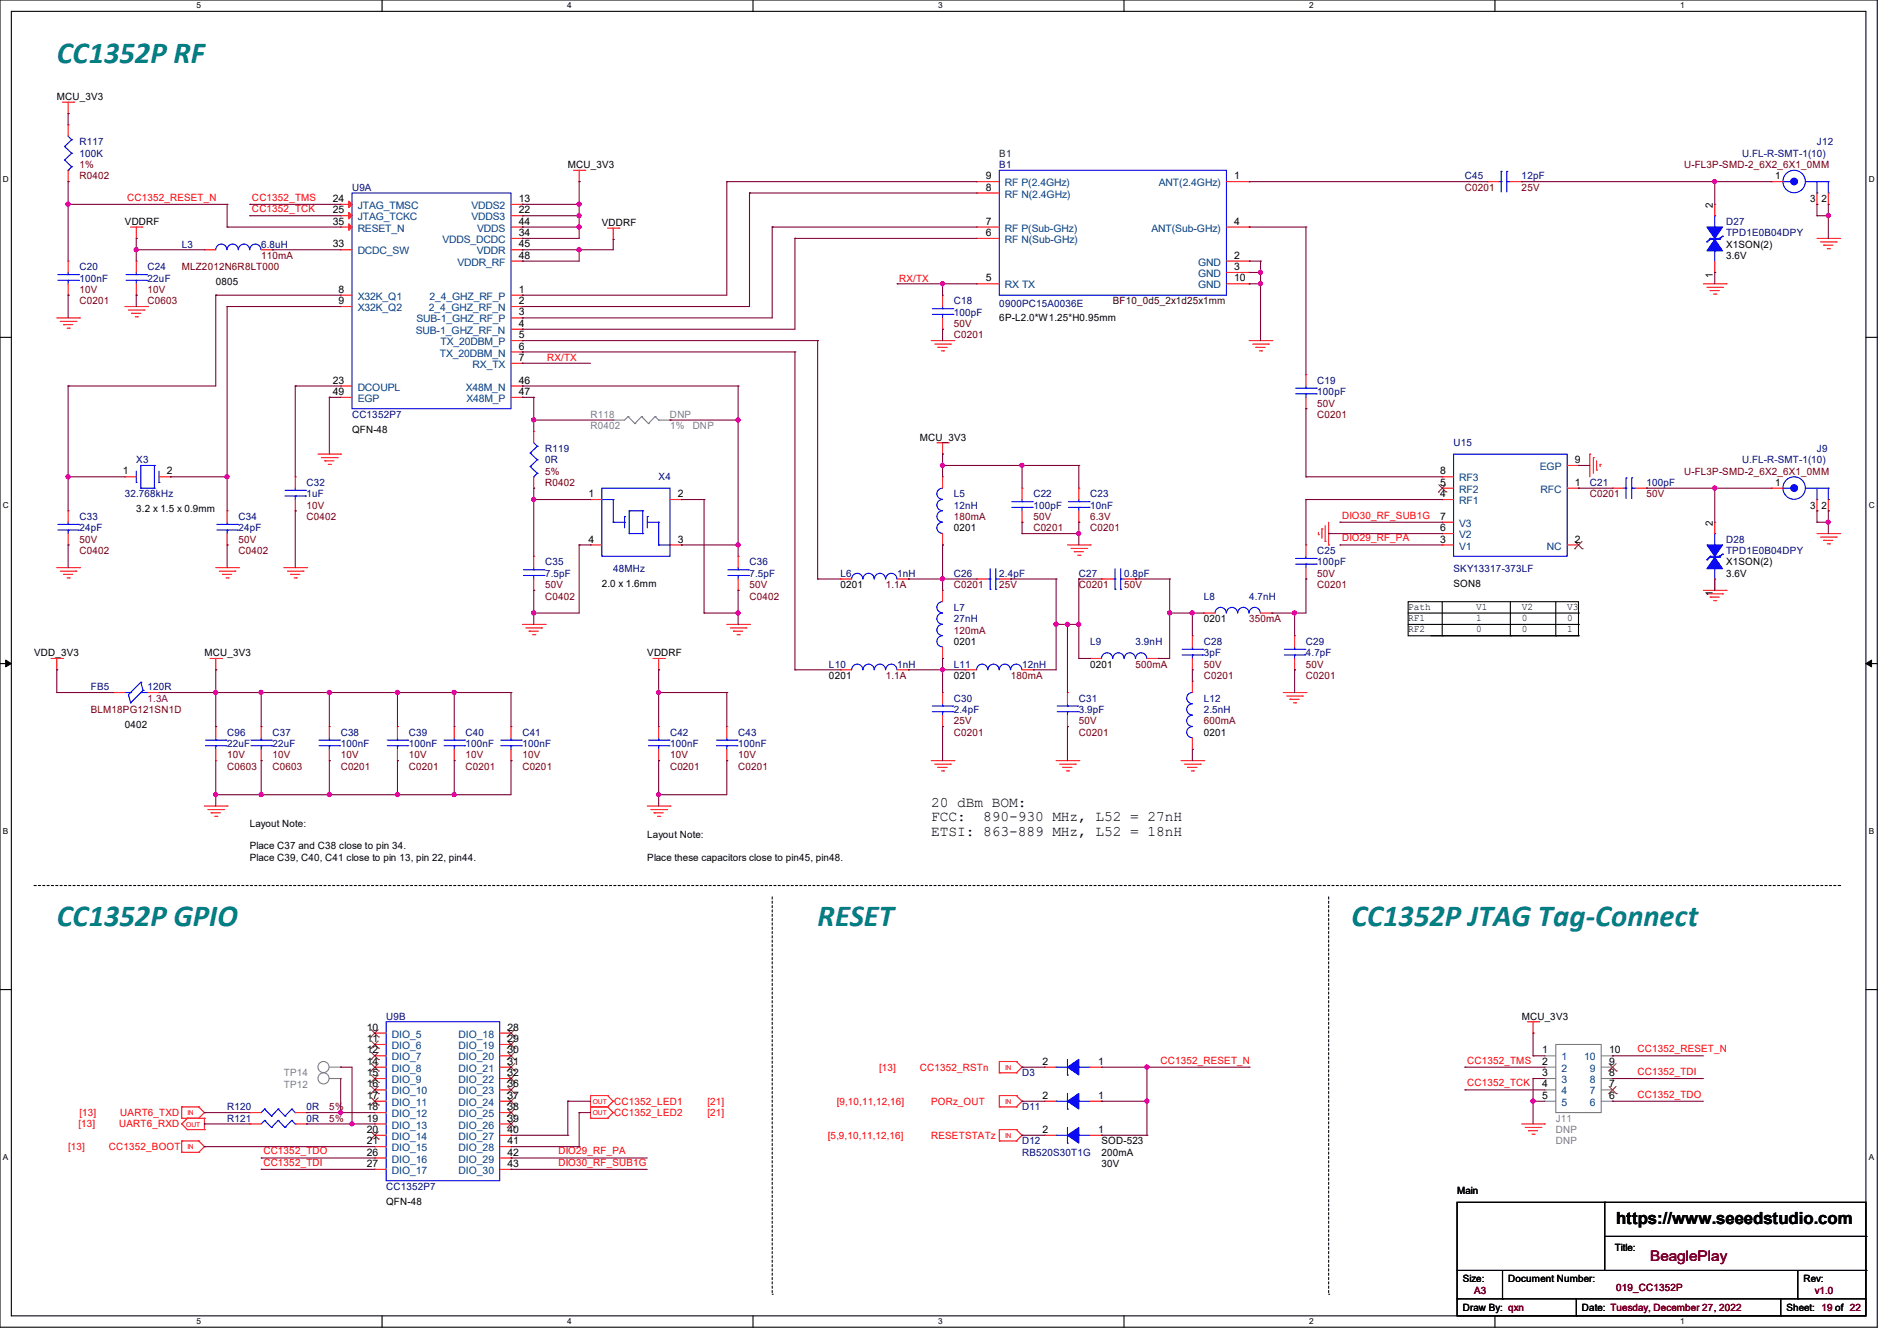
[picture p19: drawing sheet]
<svg xmlns="http://www.w3.org/2000/svg" width="297mm" height="210mm" viewBox="0 0 297 210" stroke-linecap="round" stroke-linejoin="round" font-family="sans-serif">
<defs><g id="words">
<g font-size="4.8" fill="#008080">
<text x="8.9" y="9.9">CC1352P RF</text>
<text x="8.9" y="145">CC1352P GPIO</text>
<text x="128" y="145">RESET</text>
<text x="211.6" y="145">CC1352P JTAG Tag-Connect</text>
</g>
<text font-size="2.6" x="253" y="191.8">https://www.seeedstudio.com</text>
<g font-size="2.3">
<text x="145.8" y="126.3">20 dBm BOM:</text>
<text x="145.8" y="128.6">FCC:</text>
<text x="145.8" y="130.9">ETSI: 863-889 MHz, L52 = 18nH</text>
<text x="153.9" y="128.6">890-930 MHz, L52 = 27nH</text>
</g>
<text font-size="2.3" fill="#800000" x="258.4" y="197.5">BeaglePlay</text>
<g font-size="1.6">
<text x="8.9" y="15.7">MCU_3V3</text>
<text x="88.9" y="26.3">MCU_3V3</text>
<text x="154.3" y="29.8">8</text>
<text x="154.3" y="28.1">9</text>
<text x="193.2" y="28.1">1</text>
<text x="277.9" y="28.1">1</text>
<text x="19.6" y="35.2">VDDRF</text>
<text x="52.1" y="31.6">24</text>
<text x="52.1" y="33.4">25</text>
<text x="52.1" y="35.2">35</text>
<text x="81.2" y="31.6">13</text>
<text x="81.2" y="33.4">22</text>
<text x="81.2" y="35.2">44</text>
<text x="94.2" y="35.4">VDDRF</text>
<text x="154.3" y="35.2">7</text>
<text x="193.2" y="35.2">4</text>
<text x="268.2" y="32.6" transform="rotate(-90 268.2 32.6)">2</text>
<text x="283.4" y="31.7">3</text>
<text x="285.2" y="31.7">2</text>
<text x="52.1" y="38.7">33</text>
<text x="81.2" y="37">34</text>
<text x="81.2" y="38.7">45</text>
<text x="81.2" y="40.5">48</text>
<text x="154.3" y="37">6</text>
<text x="193.2" y="40.5">2</text>
<text x="270.3" y="38.8">X1SON(2)</text>
<text x="270.3" y="40.6">3.6V</text>
<text x="33.8" y="44.7">0805</text>
<text x="53" y="45.8">8</text>
<text x="53" y="47.6">9</text>
<text x="81.2" y="45.8">1</text>
<text x="81.2" y="47.6">2</text>
<text x="154.3" y="44.1">5</text>
<text x="193.2" y="42.3">3</text>
<text x="193.2" y="44.1">10</text>
<text x="268.2" y="43.6" transform="rotate(-90 268.2 43.6)">1</text>
<text x="81.2" y="53">5</text>
<text x="81.2" y="49.4">3</text>
<text x="81.2" y="51.2">4</text>
<text x="156.5" y="50.3">6P-L2.0*W1.25*H0.95mm</text>
<text x="81.2" y="56.5">7</text>
<text x="81.2" y="54.7">6</text>
<text x="52.1" y="60.1">23</text>
<text x="52.1" y="61.8">49</text>
<text x="81.2" y="60.1">46</text>
<text x="81.2" y="61.8">47</text>
<text x="55.1" y="67.8">QFN-48</text>
<text x="144" y="69">MCU_3V3</text>
<text x="19.2" y="74.3">1</text>
<text x="26.1" y="74.3">2</text>
<text x="92.1" y="77.9">1</text>
<text x="106.1" y="77.9">2</text>
<text x="225.5" y="77.9">4</text>
<text x="225.5" y="76.1">5</text>
<text x="225.5" y="74.3">8</text>
<text x="246.6" y="76.1">1</text>
<text x="246.6" y="72.5">9</text>
<text x="277.9" y="76.1">1</text>
<text x="21.3" y="80.2">3.2 x 1.5 x 0.9mm</text>
<text x="149.4" y="83.2">0201</text>
<text x="225.5" y="83.2">6</text>
<text x="225.5" y="81.4">7</text>
<text x="268.2" y="82.3" transform="rotate(-90 268.2 82.3)">2</text>
<text x="283.4" y="79.7">3</text>
<text x="285.2" y="79.7">2</text>
<text x="92.1" y="85">4</text>
<text x="106.1" y="85">3</text>
<text x="225.5" y="85">3</text>
<text x="246.6" y="85">2</text>
<text x="270.3" y="88.6">X1SON(2)</text>
<text x="94.2" y="91.9">2.0 x 1.6mm</text>
<text x="131.6" y="92.1">0201</text>
<text x="220.5" y="95.5">Path</text>
<text x="227.6" y="91.9">SON8</text>
<text x="231.1" y="95.5">V1</text>
<text x="238.3" y="95.5">V2</text>
<text x="245.4" y="95.5">V3</text>
<text x="268.2" y="93.3" transform="rotate(-90 268.2 93.3)">1</text>
<text x="270.3" y="90.3">3.6V</text>
<text x="149.4" y="101">0201</text>
<text x="188.5" y="97.4">0201</text>
<text x="220.5" y="97.2">RF1</text>
<text x="220.5" y="99">RF2</text>
<text x="231.1" y="99">0</text>
<text x="231.1" y="97.2">1</text>
<text x="238.3" y="97.2">0</text>
<text x="238.3" y="99">0</text>
<text x="245.4" y="97.2">0</text>
<text x="245.4" y="99">1</text>
<text x="5.3" y="102.8">VDD_3V3</text>
<text x="32" y="102.8">MCU_3V3</text>
<text x="101.3" y="102.8">VDDRF</text>
<text x="129.8" y="106.3">0201</text>
<text x="149.4" y="106.3">0201</text>
<text x="170.7" y="104.6">0201</text>
<text x="19.6" y="114">0402</text>
<text x="188.5" y="115.2">0201</text>
<text x="39.1" y="129.5">Layout Note:</text>
<text x="101.3" y="131.2">Layout Note:</text>
<text x="39.1" y="134.8">Place C39, C40, C41 close to pin 13, pin 22, pin44.</text>
<text x="39.1" y="133">Place C37 and C38 close to pin 34.</text>
<text x="101.3" y="134.8">Place these capacitors close to pin45, pin48.</text>
<text x="57.4" y="161.4">10</text>
<text x="79.5" y="161.4">28</text>
<text x="238.3" y="159.7">MCU_3V3</text>
<text x="57.4" y="163.2">11</text>
<text x="57.4" y="165">12</text>
<text x="57.4" y="166.8">14</text>
<text x="79.5" y="163.2">29</text>
<text x="79.5" y="165">30</text>
<text x="79.5" y="166.8">31</text>
<text x="163.2" y="166.8">2</text>
<text x="171.9" y="166.8">1</text>
<text x="241.5" y="165">1</text>
<text x="241.5" y="166.8">2</text>
<text x="251.9" y="166.8">9</text>
<text x="251.9" y="165">10</text>
<text x="57.4" y="168.5">15</text>
<text x="57.4" y="170.3">16</text>
<text x="57.4" y="172.1">17</text>
<text x="57.4" y="173.9">18</text>
<text x="79.5" y="168.5">32</text>
<text x="79.5" y="170.3">36</text>
<text x="79.5" y="172.1">37</text>
<text x="79.5" y="173.9">38</text>
<text x="163.2" y="172.1">2</text>
<text x="171.9" y="172.1">1</text>
<text x="241.5" y="168.5">3</text>
<text x="241.5" y="170.3">4</text>
<text x="241.5" y="172.1">5</text>
<text x="251.9" y="172.1">6</text>
<text x="251.9" y="170.3">7</text>
<text x="251.9" y="168.5">8</text>
<text x="57.4" y="175.6">19</text>
<text x="57.4" y="177.4">20</text>
<text x="57.4" y="179.2">21</text>
<text x="79.5" y="175.6">39</text>
<text x="79.5" y="177.4">40</text>
<text x="79.5" y="179.2">41</text>
<text x="163.2" y="177.4">2</text>
<text x="171.9" y="177.4">1</text>
<text x="172.5" y="179.2">SOD-523</text>
<text x="57.4" y="181">26</text>
<text x="57.4" y="182.8">27</text>
<text x="79.5" y="181">42</text>
<text x="79.5" y="182.8">43</text>
<text x="172.5" y="181">200mA</text>
<text x="172.5" y="182.8">30V</text>
<text x="60.5" y="188.7">QFN-48</text>
<text x="228.1" y="187.1">Main</text>
<text x="252.8" y="196">Title:</text>
<text x="229" y="200.7">Size:</text>
<text x="236.1" y="200.7">Document Number:</text>
<text x="282.4" y="200.7">Rev:</text>
<text x="229" y="205.4">Draw By: qxn</text>
<text x="247.7" y="205.4">Date: Tuesday, December 27, 2022</text>
<text x="279.7" y="205.4">Sheet: 19 of 22</text>
</g>
<g font-size="1.6" fill="#000080">
<text x="12.4" y="22.8">R117</text>
<text x="284.5" y="22.8">J12</text>
<text x="12.4" y="24.6">100K</text>
<text x="55.1" y="29.9">U9A</text>
<text x="156.5" y="26.3">B1</text>
<text x="229.4" y="28.1">C45</text>
<text x="238.2" y="28.1">12pF</text>
<text x="272.8" y="24.6">U.FL-R-SMT-1(10)</text>
<text x="270.3" y="35.2">D27</text>
<text x="28.4" y="38.8">L3</text>
<text x="40.9" y="38.8">6.8uH</text>
<text x="270.3" y="37">TPD1E0B04DPY</text>
<text x="12.4" y="42.3">C20</text>
<text x="12.4" y="44.1">100nF</text>
<text x="23.1" y="42.3">C24</text>
<text x="23.1" y="44.1">22uF</text>
<text x="149.4" y="47.7">C18</text>
<text x="149.4" y="49.4">100pF</text>
<text x="156.5" y="48">0900PC15A0036E</text>
<text x="55.1" y="65.4">CC1352P7</text>
<text x="206.2" y="60.1">C19</text>
<text x="206.2" y="61.9">100pF</text>
<text x="85.3" y="70.8">R119</text>
<text x="227.6" y="69.9">U15</text>
<text x="284.5" y="70.8">J9</text>
<text x="19.6" y="77.9">32.768kHz</text>
<text x="21.3" y="72.6">X3</text>
<text x="48" y="76.1">C32</text>
<text x="48" y="77.9">1uF</text>
<text x="85.3" y="72.6">0R</text>
<text x="103.1" y="75.2">X4</text>
<text x="149.4" y="77.9">L5</text>
<text x="161.8" y="77.9">C22</text>
<text x="170.7" y="77.9">C23</text>
<text x="248.9" y="76.1">C21</text>
<text x="257.8" y="76.1">100pF</text>
<text x="272.8" y="72.6">U.FL-R-SMT-1(10)</text>
<text x="12.4" y="81.4">C33</text>
<text x="12.4" y="83.2">24pF</text>
<text x="37.3" y="81.4">C34</text>
<text x="37.3" y="83.2">24pF</text>
<text x="149.4" y="79.7">12nH</text>
<text x="161.8" y="79.7">100pF</text>
<text x="170.7" y="79.7">10nF</text>
<text x="85.3" y="88.6">C35</text>
<text x="96" y="89.6">48MHz</text>
<text x="117.3" y="88.6">C36</text>
<text x="206.2" y="86.8">C25</text>
<text x="206.2" y="88.6">100pF</text>
<text x="227.6" y="89.6">SKY13317-373LF</text>
<text x="270.3" y="85">D28</text>
<text x="270.3" y="86.8">TPD1E0B04DPY</text>
<text x="85.3" y="90.3">7.5pF</text>
<text x="117.3" y="90.3">7.5pF</text>
<text x="131.6" y="90.3">L6</text>
<text x="140.5" y="90.3">1nH</text>
<text x="149.4" y="95.7">L7</text>
<text x="149.4" y="90.3">C26</text>
<text x="156.5" y="90.3">2.4pF</text>
<text x="168.9" y="90.3">C27</text>
<text x="176" y="90.3">0.8pF</text>
<text x="188.5" y="93.9">L8</text>
<text x="195.6" y="93.9">4.7nH</text>
<text x="149.4" y="97.4">27nH</text>
<text x="170.7" y="101">L9</text>
<text x="177.8" y="101">3.9nH</text>
<text x="188.5" y="101">C28</text>
<text x="204.5" y="101">C29</text>
<text x="129.8" y="104.6">L10</text>
<text x="140.5" y="104.6">1nH</text>
<text x="149.4" y="104.6">L11</text>
<text x="160" y="104.6">12nH</text>
<text x="188.5" y="102.8">3pF</text>
<text x="204.5" y="102.8">4.7pF</text>
<text x="14.2" y="108.1">FB5</text>
<text x="23.1" y="108.1">120R</text>
<text x="149.4" y="109.9">C30</text>
<text x="149.4" y="111.7">2.4pF</text>
<text x="168.9" y="109.9">C31</text>
<text x="168.9" y="111.7">3.9pF</text>
<text x="188.5" y="109.9">L12</text>
<text x="188.5" y="111.7">2.5nH</text>
<text x="35.6" y="115.2">C96</text>
<text x="35.6" y="117">22uF</text>
<text x="42.7" y="115.2">C37</text>
<text x="42.7" y="117">22uF</text>
<text x="53.3" y="115.2">C38</text>
<text x="53.3" y="117">100nF</text>
<text x="64" y="115.2">C39</text>
<text x="64" y="117">100nF</text>
<text x="72.9" y="115.2">C40</text>
<text x="72.9" y="117">100nF</text>
<text x="81.8" y="115.2">C41</text>
<text x="81.8" y="117">100nF</text>
<text x="104.9" y="115.2">C42</text>
<text x="104.9" y="117">100nF</text>
<text x="115.6" y="115.2">C43</text>
<text x="115.6" y="117">100nF</text>
<text x="60.5" y="159.7">U9B</text>
<text x="35.6" y="173.9">R120</text>
<text x="48" y="173.9">0R</text>
<text x="160" y="168.6">D3</text>
<text x="160" y="173.9">D11</text>
<text x="35.6" y="175.7">R121</text>
<text x="48" y="175.7">0R</text>
<text x="160" y="179.2">D12</text>
<text x="160" y="181">RB520S30T1G</text>
<text x="60.5" y="186.3">CC1352P7</text>
</g>
<g font-size="1.6" fill="#800000">
<text x="12.4" y="26.3">1%</text>
<text x="12.4" y="28.1">R0402</text>
<text x="229.4" y="29.9">C0201</text>
<text x="238.2" y="29.9">25V</text>
<text x="263.7" y="26.3">U-FL3P-SMD-2_6X2_6X1_0MM</text>
<text x="40.9" y="40.6">110mA</text>
<text x="12.4" y="47.7">C0201</text>
<text x="12.4" y="45.9">10V</text>
<text x="23.1" y="47.7">C0603</text>
<text x="23.1" y="45.9">10V</text>
<text x="28.4" y="42.3">MLZ2012N6R8LT000</text>
<text x="149.4" y="53">C0201</text>
<text x="149.4" y="51.2">50V</text>
<text x="206.2" y="65.4">C0201</text>
<text x="206.2" y="63.7">50V</text>
<text x="85.3" y="74.3">5%</text>
<text x="85.3" y="76.1">R0402</text>
<text x="248.9" y="77.9">C0201</text>
<text x="257.8" y="77.9">50V</text>
<text x="263.7" y="74.3">U-FL3P-SMD-2_6X2_6X1_0MM</text>
<text x="48" y="81.4">C0402</text>
<text x="48" y="79.7">10V</text>
<text x="149.4" y="81.4">180mA</text>
<text x="161.8" y="83.2">C0201</text>
<text x="161.8" y="81.4">50V</text>
<text x="170.7" y="83.2">C0201</text>
<text x="170.7" y="81.4">6.3V</text>
<text x="12.4" y="86.8">C0402</text>
<text x="12.4" y="85">50V</text>
<text x="37.3" y="86.8">C0402</text>
<text x="37.3" y="85">50V</text>
<text x="85.3" y="93.9">C0402</text>
<text x="85.3" y="92.1">50V</text>
<text x="117.3" y="93.9">C0402</text>
<text x="117.3" y="92.1">50V</text>
<text x="138.7" y="92.1">1.1A</text>
<text x="149.4" y="92.1">C0201</text>
<text x="156.5" y="92.1">25V</text>
<text x="168.9" y="92.1">C0201</text>
<text x="176" y="92.1">50V</text>
<text x="206.2" y="92.1">C0201</text>
<text x="206.2" y="90.3">50V</text>
<text x="149.4" y="99.2">120mA</text>
<text x="195.6" y="97.4">350mA</text>
<text x="138.7" y="106.3">1.1A</text>
<text x="158.2" y="106.3">180mA</text>
<text x="177.8" y="104.6">500mA</text>
<text x="188.5" y="106.3">C0201</text>
<text x="188.5" y="104.6">50V</text>
<text x="204.5" y="106.3">C0201</text>
<text x="204.5" y="104.6">50V</text>
<text x="14.2" y="111.7">BLM18PG121SN1D</text>
<text x="149.4" y="113.5">25V</text>
<text x="168.9" y="113.5">50V</text>
<text x="188.5" y="113.5">600mA</text>
<text x="35.6" y="118.8">10V</text>
<text x="42.7" y="118.8">10V</text>
<text x="53.3" y="118.8">10V</text>
<text x="64" y="118.8">10V</text>
<text x="72.9" y="118.8">10V</text>
<text x="81.8" y="118.8">10V</text>
<text x="104.9" y="118.8">10V</text>
<text x="115.6" y="118.8">10V</text>
<text x="149.4" y="115.2">C0201</text>
<text x="168.9" y="115.2">C0201</text>
<text x="35.6" y="120.6">C0603</text>
<text x="42.7" y="120.6">C0603</text>
<text x="53.3" y="120.6">C0201</text>
<text x="64" y="120.6">C0201</text>
<text x="72.9" y="120.6">C0201</text>
<text x="81.8" y="120.6">C0201</text>
<text x="104.9" y="120.6">C0201</text>
<text x="115.6" y="120.6">C0201</text>
<text x="51.6" y="173.9">5%</text>
<text x="51.6" y="175.7">5%</text>
<text x="230.8" y="202.7">A3</text>
<text x="253" y="202.2">019_CC1352P</text>
<text x="284.1" y="202.7">v1.0</text>
</g>
<text font-size="1.6" fill="#004040" x="156.5" y="24.6">B1</text>
<g font-size="1.6" fill="#004080">
<text x="157.4" y="29.2">RF P(2.4GHz)</text>
<text x="181.4" y="29.2">ANT(2.4GHz)</text>
<text x="56" y="32.7">JTAG_TMSC</text>
<text x="56" y="34.5">JTAG_TCKC</text>
<text x="73.8" y="32.7">VDDS2</text>
<text x="73.8" y="34.5">VDDS3</text>
<text x="157.4" y="30.9">RF N(2.4GHz)</text>
<text x="56" y="36.3">RESET_N</text>
<text x="56" y="39.8">DCDC_SW</text>
<text x="69.3" y="38.1">VDDS_DCDC</text>
<text x="71.6" y="41.6">VDDR_RF</text>
<text x="74.6" y="39.8">VDDR</text>
<text x="74.7" y="36.3">VDDS</text>
<text x="157.4" y="36.3">RF P(Sub-GHz)</text>
<text x="157.4" y="38.1">RF N(Sub-GHz)</text>
<text x="180.3" y="36.3">ANT(Sub-GHz)</text>
<text x="187.6" y="41.6">GND</text>
<text x="56" y="46.9">X32K_Q1</text>
<text x="67.2" y="46.9">2_4_GHZ_RF_P</text>
<text x="157.4" y="45.2">RX TX</text>
<text x="187.6" y="43.4">GND</text>
<text x="187.6" y="45.2">GND</text>
<text x="56" y="48.7">X32K_Q2</text>
<text x="65.1" y="52.3">SUB-1_GHZ_RF_N</text>
<text x="65.2" y="50.5">SUB-1_GHZ_RF_P</text>
<text x="67.1" y="48.7">2_4_GHZ_RF_N</text>
<text x="68.9" y="55.8">TX_20DBM_N</text>
<text x="69" y="54.1">TX_20DBM_P</text>
<text x="74" y="57.6">RX_TX</text>
<text x="56" y="61.2">DCOUPL</text>
<text x="56" y="63">EGP</text>
<text x="72.9" y="61.2">X48M_N</text>
<text x="73" y="63">X48M_P</text>
<text x="228.5" y="77.2">RF2</text>
<text x="228.5" y="75.4">RF3</text>
<text x="241.1" y="73.6">EGP</text>
<text x="241.2" y="77.2">RFC</text>
<text x="228.5" y="82.5">V3</text>
<text x="228.5" y="79">RF1</text>
<text x="228.5" y="84.3">V2</text>
<text x="228.5" y="86.1">V1</text>
<text x="242.2" y="86.1">NC</text>
<text x="61.3" y="162.5">DIO_5</text>
<text x="61.3" y="164.3">DIO_6</text>
<text x="61.3" y="166.1">DIO_7</text>
<text x="61.3" y="167.9">DIO_8</text>
<text x="71.8" y="162.5">DIO_18</text>
<text x="71.8" y="164.3">DIO_19</text>
<text x="71.8" y="166.1">DIO_20</text>
<text x="71.8" y="167.9">DIO_21</text>
<text x="244.5" y="166.1">1</text>
<text x="244.5" y="167.9">2</text>
<text x="248" y="166.1">10</text>
<text x="248.9" y="167.9">9</text>
<text x="61.3" y="169.6">DIO_9</text>
<text x="61.3" y="171.4">DIO_10</text>
<text x="61.3" y="173.2">DIO_11</text>
<text x="71.8" y="169.6">DIO_22</text>
<text x="71.8" y="171.4">DIO_23</text>
<text x="71.8" y="173.2">DIO_24</text>
<text x="244.5" y="169.6">3</text>
<text x="244.5" y="171.4">4</text>
<text x="244.5" y="173.2">5</text>
<text x="248.9" y="173.2">6</text>
<text x="248.9" y="171.4">7</text>
<text x="248.9" y="169.6">8</text>
<text x="61.3" y="175">DIO_12</text>
<text x="61.3" y="176.7">DIO_13</text>
<text x="61.3" y="178.5">DIO_14</text>
<text x="71.8" y="175">DIO_25</text>
<text x="71.8" y="176.7">DIO_26</text>
<text x="71.8" y="178.5">DIO_27</text>
<text x="61.3" y="180.3">DIO_15</text>
<text x="61.3" y="182.1">DIO_16</text>
<text x="61.3" y="183.9">DIO_17</text>
<text x="71.8" y="180.3">DIO_28</text>
<text x="71.8" y="182.1">DIO_29</text>
<text x="71.8" y="183.9">DIO_30</text>
</g>
<g font-size="1.6" fill="#f00">
<text x="19.9" y="31.5">CC1352_RESET_N</text>
<text x="39.5" y="31.5">CC1352_TMS</text>
<text x="39.5" y="33.2">CC1352_TCK</text>
<text x="140.8" y="44.1">RX/TX</text>
<text x="85.7" y="56.6">RX/TX</text>
<text x="210.1" y="81.2">DIO30_RF_SUB1G</text>
<text x="210.1" y="84.8">DIO29_RF_PA</text>
<text x="137.6" y="167.7">[13]</text>
<text x="144" y="167.7">CC1352_RSTn</text>
<text x="181.7" y="166.6">CC1352_RESET_N</text>
<text x="229.7" y="166.6">CC1352_TMS</text>
<text x="256.4" y="164.8">CC1352_RESET_N</text>
<text x="96.2" y="173">CC1352_LED1</text>
<text x="110.8" y="173">[21]</text>
<text x="131" y="173">[9,10,11,12,16]</text>
<text x="145.8" y="173">PORz_OUT</text>
<text x="229.7" y="170.1">CC1352_TCK</text>
<text x="256.4" y="168.4">CC1352_TDI</text>
<text x="256.4" y="171.9">CC1352_TDO</text>
<text x="12.3" y="176.6">[13]</text>
<text x="12.4" y="174.8">[13]</text>
<text x="18.7" y="176.6">UART6_RXD</text>
<text x="18.8" y="174.8">UART6_TXD</text>
<text x="96.2" y="174.8">CC1352_LED2</text>
<text x="110.8" y="174.8">[21]</text>
<text x="129.6" y="178.3">[5,9,10,11,12,16]</text>
<text x="145.8" y="178.3">RESETSTATz</text>
<text x="10.7" y="180.1">[13]</text>
<text x="17.1" y="180.1">CC1352_BOOT</text>
<text x="41.2" y="180.8">CC1352_TDO</text>
<text x="41.2" y="182.6">CC1352_TDI</text>
<text x="87.5" y="180.8">DIO29_RF_PA</text>
<text x="87.5" y="182.6">DIO30_RF_SUB1G</text>
</g>
<text font-size="1.6" fill="#400000" x="174.2" y="47.7">BF10_0d5_2x1d25x1mm</text>
<g font-size="1.6" fill="#808080">
<text x="92.5" y="65.4">R118</text>
<text x="104.9" y="65.4">DNP</text>
<text x="92.5" y="67.2">R0402</text>
<text x="104.9" y="67.2">1%</text>
<text x="108.5" y="67.2">DNP</text>
<text x="44.4" y="168.6">TP14</text>
<text x="44.4" y="170.3">TP12</text>
<text x="243.6" y="175.7">J11</text>
<text x="243.6" y="177.5">DNP</text>
<text x="243.6" y="179.2">DNP</text>
</g>
<text font-size="1.6" fill="#800040" x="23.1" y="109.9">1.3A</text>
<g font-size="1.3">
<text x="30.8" y="1.3">5</text>
<text x="88.8" y="1.3">4</text>
<text x="146.9" y="1.3">3</text>
<text x="205" y="1.3">2</text>
<text x="263.1" y="1.3">1</text>
<text x=".5" y="28.4">D</text>
<text x="292.6" y="28.4">D</text>
<text x=".5" y="79.5">C</text>
<text x="292.6" y="79.5">C</text>
<text x=".5" y="130.6">B</text>
<text x="292.6" y="130.6">B</text>
<text x=".5" y="181.7">A</text>
<text x="292.6" y="181.7">A</text>
<text x="30.8" y="207.4">5</text>
<text x="88.8" y="207.4">4</text>
<text x="146.9" y="207.4">3</text>
<text x="205" y="207.4">2</text>
<text x="263.1" y="207.4">1</text>
</g>
<g font-size="1.1" fill="#f00">
<text x="157.4" y="167.6">IN</text>
<text x="92.8" y="172.9">OUT</text>
<text x="157.4" y="172.9">IN</text>
<text x="29.2" y="176.4">OUT</text>
<text x="29.3" y="174.7">IN</text>
<text x="92.8" y="174.7">OUT</text>
<text x="157.4" y="178.2">IN</text>
<text x="29.3" y="180">IN</text>
</g>
</g></defs>
<path d="M0 0h293.9v207.9h-293.9zM1.8 1.8h290.3v204.3h-290.3z" fill="none" stroke="#000" stroke-width=".17"/>
<g fill="#fff">
<path d="M30.8 .2h.7v1.4h-.7z"/>
<path d="M30.8 206.2h.7v1.4h-.7z"/>
</g>
<path d="M59.8 0v1.8M59.8 206.1v1.8" fill="none" stroke="#000" stroke-width=".17"/>
<g fill="#fff">
<path d="M88.8 .2h.7v1.4h-.7z"/>
<path d="M88.8 206.2h.7v1.4h-.7z"/>
</g>
<path d="M117.9 0v1.8M117.9 206.1v1.8" fill="none" stroke="#000" stroke-width=".17"/>
<g fill="#fff">
<path d="M146.9 .2h.7v1.4h-.7z"/>
<path d="M146.9 206.2h.7v1.4h-.7z"/>
</g>
<path d="M176 0v1.8M176 206.1v1.8" fill="none" stroke="#000" stroke-width=".17"/>
<g fill="#fff">
<path d="M205 .2h.7v1.4h-.7z"/>
<path d="M205 206.2h.7v1.4h-.7z"/>
</g>
<path d="M234.1 0v1.8M234.1 206.1v1.8" fill="none" stroke="#000" stroke-width=".17"/>
<g fill="#fff">
<path d="M263.1 .2h.6v1.4h-.6z"/>
<path d="M263.1 206.2h.6v1.4h-.6z"/>
<path d="M.5 27.3h.9v1.4h-.9z"/>
<path d="M292.6 27.3h.9v1.4h-.9z"/>
<path d="M.5 78.4h.9v1.4h-.9z"/>
<path d="M292.6 78.4h.9v1.4h-.9z"/>
</g>
<path d="M0 52.8h1.8M292.1 52.8h1.8" fill="none" stroke="#000" stroke-width=".17"/>
<g fill="#fff">
<path d="M.5 129.5h.8v1.4h-.8z"/>
<path d="M292.6 129.5h.8v1.4h-.8z"/>
</g>
<path d="M0 103.9h1.8M292.1 103.9h1.8" fill="none" stroke="#000" stroke-width=".17"/>
<path d="M.9 103.4l.9 .5-.9 .5zM292.1 103.9l.9-.5v1z" fill="#000" stroke="#000" stroke-width=".16"/>
<g fill="#fff">
<path d="M.5 180.5h.8v1.4h-.8z"/>
<path d="M292.6 180.5h.8v1.4h-.8z"/>
</g>
<g fill="none" stroke="#000" stroke-width=".17">
<path d="M220.5 94.2h26.6v5.4h-26.6zM220.5 96h26.6M220.5 97.8h26.6M224 99.6h23.1M225.8 99.6h.1M225.8 94.2v5.4M236.5 99.6h.1M236.5 94.2v5.4M243.6 99.6h.1M243.6 94.2v5.4M247.1 96h.1M247.1 97.8h.1"/>
<path d="M247.1 99.6h.1M0 155h1.8M292.1 155h1.8M228.1 188.3h64v17.8h-64zM228.1 199h64M235.2 199v4.4M251.2 188.3h.1M251.2 188.3v10.7M251.2 193.6h40.9M281.5 199v4.4M292.1 199h.1M292.1 193.6h.1"/>
<path d="M228.1 203.4h.1M228.1 203.4h64M235.2 203.4h.1M246.8 206.1h.1M246.8 203.4v2.7M278.8 206.1h.1M278.8 203.4v2.7M281.5 203.4h.1"/>
</g>
<path d="M5.3 138.7h282.7M288 138.7h.1M120.9 140.5v62.2M208 140.5v62.2M120.9 202.7h.1M208 202.7h.1" fill="none" stroke="#000" stroke-width=".17" stroke-dasharray=".3"/>
<g fill="none" stroke="#f00" stroke-width=".17">
<path d="M9.8 16h1.8M10.7 17.8h.1M10.7 19.6h.1M10.7 16v1.8M10.7 19.6v1.7M11.6 16h.1M10.7 28.4h.1M10.7 26.7v1.7M20.4 35.6h1.8M21.3 37.3h.1M21.3 35.6v1.7M22.2 35.6h.1"/>
<path d="M32 39.1h.1M32 39.1h1.8M40.9 39.1h1.8M42.7 39.1h.1M53.3 32h.1M53.3 33.8h.1M53.3 35.6h.1M53.3 39.1h.1M53.3 35.6h1.8M53.3 39.1h1.8M53.3 32h1.8M53.3 33.8h1.8"/>
<path d="M80 37.3h1.8M80 35.6h1.8M80 39.1h1.8M80 32h1.8M80 33.8h1.8M81.8 32h.1M81.8 33.8h.1M81.8 35.6h.1M81.8 37.3h.1M81.8 39.1h.1M89.8 26.7h1.8M90.7 28.4h.1"/>
<path d="M90.7 26.7v1.7M91.6 26.7h.1M95.1 35.7h1.8M96 37.5h.1M96 35.7v1.8M96.9 35.7h.1M152.9 35.6h.1M152.9 30.2h.1M152.9 37.3h.1M152.9 28.4h.1M152.9 37.3h3.6M152.9 35.6h3.6"/>
<path d="M152.9 28.4h3.6M152.9 30.2h3.6M192 35.6h3.6M192 28.4h3.6M195.6 28.4h.1M195.6 35.6h.1M232.9 28.4h.1M232.9 28.4h1.8M236.5 28.4h1.8M238.3 28.4h.1M268.5 32h.1M268.5 32v1.8"/>
<path d="M277.4 28.4h.1M277.4 28.4h1.7M284.5 32h.1M284.5 37.3h3.5M284.5 30.2v1.8M285 37.9h2.5M285.5 38.4h.1M285.5 38.4h1.5M286.1 38.9h.3M286.3 32h.1M286.3 30.2v1.8M286.4 38.9h.1"/>
<path d="M287.5 37.9h.1M288 37.3h.1M8.9 49.8h3.5M9.4 50.3h2.5M9.9 50.8h.1M9.9 50.8h1.5M10.5 51.4h.3M10.7 40.9h.1M10.7 46.2h.1M10.7 40.9v1.8M10.7 44.4v1.8M10.8 51.4h.1"/>
<path d="M11.9 50.3h.1M12.4 49.8h.1M19.6 48h3.5M20.1 48.6h2.5M20.6 49.1h.1M20.6 49.1h1.5M21.2 49.6h.3M21.3 40.9h.1M21.3 46.2h.1M21.3 40.9v1.8M21.3 44.4v1.8M21.5 49.6h.1"/>
<path d="M22.6 48.6h.1M23.1 48h.1M53.3 46.2h.1M53.3 48h.1M53.3 48h1.8M53.3 46.2h1.8M80 53.3h1.8M80 49.8h1.8M80 48h1.8M80 40.9h1.8M80 46.2h1.8M80 51.6h1.8"/>
<path d="M80 56.9h1.8M80 55.1h1.8M81.8 40.9h.1M81.8 53.3h.1M81.8 46.2h.1M81.8 48h.1M81.8 49.8h.1M81.8 51.6h.1M81.8 56.9h.1M81.8 55.1h.1M145.8 53.3h3.6M146.3 53.9h2.5"/>
<path d="M146.9 54.4h.1M146.9 54.4h1.4M147.4 54.9h.3M147.6 46.2h.1M147.6 51.6h.1M147.6 46.2v1.8M147.6 49.8v1.8M147.7 54.9h.1M148.8 53.9h.1M149.4 53.3h.1M152.9 44.4h.1M152.9 44.4h3.6"/>
<path d="M192 44.4h3.6M192 40.9h3.6M192 42.7h3.6M195.6 40.9h.1M195.6 42.7h.1M195.6 44.4h.1M195.6 53.3h3.5M196.1 53.9h2.5M196.6 54.4h.1M196.6 54.4h1.5M197.2 54.9h.3M197.5 54.9h.1"/>
<path d="M198.6 53.9h.1M199.1 53.3h.1M204.5 58.7h.1M204.5 58.7v1.8M266.7 44.4h3.6M267.3 45h2.4M267.8 45.5h.1M267.8 45.5h1.4M268.3 46.1h.3M268.5 42.7h.1M268.5 40.9v1.8M268.6 46.1h.1"/>
<path d="M269.7 45h.1M270.3 44.4h.1M19.6 74.7h.1M19.6 74.7h1.7M24.9 74.7h1.8M26.7 74.7h.1M46.2 74.7h.1M46.2 74.7v1.8M46.2 78.2v1.8M49.8 71.1h3.5M50.3 71.7h2.5M50.8 72.2h.1"/>
<path d="M50.8 72.2h1.5M51.4 72.7h.3M51.7 72.7h.1M52.8 71.7h.1M53.3 71.1h.1M53.3 60.5h.1M53.3 62.2h.1M53.3 60.5h1.8M53.3 62.2h1.8M80 60.5h1.8M80 62.2h1.8M81.8 60.5h.1"/>
<path d="M81.8 62.2h.1M83.6 67.6h.1M83.6 76.5h.1M83.6 67.6v1.7M83.6 74.7v1.8M92.5 78.2h.1M92.5 78.2h1.7M104.9 78.2h1.8M106.7 78.2h.1M146.7 69.3h1.8M147.6 71.1h.1M147.6 74.7h.1"/>
<path d="M147.6 69.3v1.8M147.6 74.7v1.8M148.5 69.3h.1M160 76.5h.1M160 76.5v1.7M168.9 76.5h.1M168.9 76.5v1.7M204.5 64h.1M204.5 62.2v1.8M225.8 78.2h.1M225.8 76.5h.1M225.8 74.7h.1"/>
<path d="M225.8 74.7h1.8M225.8 76.5h1.8M225.8 78.2h1.8M245.4 76.5h1.7M245.4 72.9h1.7M247.1 76.5h.1M247.1 72.9h.1M248.9 71.1h.1M248.9 71.1v3.6M249.5 71.7h.1M249.5 71.7v2.4M250 73.6h.1"/>
<path d="M250 72.2v1.4M250.5 72.7h.1M250.5 72.7v.4M252.5 76.5h.1M252.5 76.5h1.8M256 76.5h1.8M257.8 76.5h.1M277.4 76.5h.1M277.4 76.5h1.7M284.5 78.2v1.8M286.3 78.2v1.8M8.9 88.9h3.5"/>
<path d="M9.4 89.5h2.5M9.9 90h.1M9.9 90h1.5M10.5 90.5h.3M10.7 80h.1M10.7 85.3h.1M10.7 80v1.8M10.7 83.6v1.7M10.8 90.5h.1M11.9 89.5h.1M12.4 88.9h.1M33.8 88.9h3.5"/>
<path d="M34.3 89.5h2.5M34.8 90h.1M34.8 90h1.5M35.4 90.5h.3M35.6 80h.1M35.6 85.3h.1M35.6 80v1.8M35.6 83.6v1.7M35.7 90.5h.1M36.8 89.5h.1M37.3 88.9h.1M44.4 88.9h3.6"/>
<path d="M45 89.5h2.5M45.5 90h.1M45.5 90h1.4M46.1 90.5h.3M46.2 80h.1M46.4 90.5h.1M47.5 89.5h.1M48 88.9h.1M81.8 97.8h3.5M82.3 98.3h2.5M82.8 98.8h.1M82.8 98.8h1.5"/>
<path d="M83.4 99.4h.3M83.6 87.1h.1M83.6 92.5h.1M83.6 87.1v1.8M83.6 90.7v1.8M83.7 99.4h.1M84.8 98.3h.1M85.3 97.8h.1M92.5 85.3h.1M92.5 85.3h1.7M104.9 85.3h1.8M106.7 85.3h.1"/>
<path d="M113.8 97.8h3.5M114.3 98.3h2.5M114.9 98.8h.1M114.9 98.8h1.4M115.4 99.4h.3M115.6 87.1h.1M115.6 92.5h.1M115.6 87.1v1.8M115.6 90.7v1.8M115.7 99.4h.1M116.8 98.3h.1M117.3 97.8h.1"/>
<path d="M131.6 90.7h.1M131.6 90.7h1.7M140.5 90.7h1.7M142.2 90.7h.1M147.6 92.5h.1M147.6 85.3h.1M147.6 83.6v1.7M147.6 92.5v1.7M152.9 90.7h.1M152.9 90.7h1.8M156.5 90.7h1.7M158.2 90.7h.1"/>
<path d="M160 81.8h.1M160 80v1.8M167.1 85.3h3.6M167.7 85.9h2.4M168.2 86.4h.1M168.2 86.4h1.4M168.7 87h.4M168.9 81.8h.1M168.9 80v1.8M169.1 87h.1M170.1 85.9h.1M170.7 85.3h.1"/>
<path d="M172.5 90.7h.1M172.5 90.7h1.7M176 90.7h1.8M177.8 90.7h.1M186.7 99.6h.1M186.7 99.6v1.7M188.5 96h.1M188.5 96h1.7M197.4 96h1.7M199.1 96h.1M202.7 99.6h.1M202.7 99.6v1.7"/>
<path d="M204.5 85.3h.1M204.5 90.7h.1M204.5 85.3v1.8M204.5 88.9v1.8M206.4 83.7h.1M206.4 83.4v.3M207 82.8h.1M207 82.8v1.5M207.5 84.8h.1M207.5 82.3v2.5M208 85.3h.1M208 81.8v3.5"/>
<path d="M225.8 83.6h.1M225.8 85.3h.1M225.8 81.8h.1M225.8 85.3h1.8M225.8 83.6h1.8M225.8 81.8h1.8M245.4 85.3h1.7M247.1 85.3h.1M266.7 92.5h3.6M267.3 93h2.4M267.8 93.5h.1M267.8 93.5h1.4"/>
<path d="M268.3 94.1h.3M268.5 81.8h.1M268.5 92.5h.1M268.5 81.8v1.8M268.5 90.7v1.8M268.6 94.1h.1M269.7 93h.1M270.3 92.5h.1M284.5 80h.1M284.5 83.6h3.5M285 84.1h2.5M285.5 84.6h.1"/>
<path d="M285.5 84.6h1.5M286.1 85.2h.3M286.3 80h.1M286.4 85.2h.1M287.5 84.1h.1M288 83.6h.1M8 103.1h1.8M8.9 104.9h.1M8.9 103.1v1.8M9.8 103.1h.1M17.8 108.5h.1M17.8 108.5h1.8"/>
<path d="M23.1 108.5h1.8M24.9 108.5h.1M32.9 103.1h1.8M33.8 104.9h.1M33.8 113.8h.1M33.8 119.1h.1M33.8 103.1v1.8M33.8 113.8v1.8M33.8 117.3v1.8M34.7 103.1h.1M40.9 113.8h.1M40.9 119.1h.1"/>
<path d="M40.9 113.8v1.8M40.9 117.3v1.8M51.6 113.8h.1M51.6 119.1h.1M51.6 113.8v1.8M51.6 117.3v1.8M62.2 113.8h.1M62.2 119.1h.1M62.2 113.8v1.8M62.2 117.3v1.8M71.1 113.8h.1M71.1 119.1h.1"/>
<path d="M71.1 113.8v1.8M71.1 117.3v1.8M80 113.8h.1M80 119.1h.1M80 113.8v1.8M80 117.3v1.8M102.2 103.1h1.8M103.1 104.9h.1M103.1 113.8h.1M103.1 119.1h.1M103.1 103.1v1.8M103.1 113.8v1.8"/>
<path d="M103.1 117.3v1.8M104 103.1h.1M113.8 113.8h.1M113.8 119.1h.1M113.8 113.8v1.8M113.8 117.3v1.8M131.6 104.9h.1M131.6 104.9h1.7M140.5 104.9h1.7M142.2 104.9h.1M145.8 119.1h3.6M146.3 119.7h2.5"/>
<path d="M147.6 103.1h.1M147.6 108.5h.1M147.6 113.8h.1M147.6 101.3v1.8M147.6 108.5v1.7M147.6 112v1.8M148.8 119.7h.1M149.4 119.1h.1M151.1 104.9h.1M151.1 104.9h1.8M160 104.9h1.8M161.8 104.9h.1"/>
<path d="M165.4 119.1h3.5M165.9 119.7h2.5M167.1 108.5h.1M167.1 113.8h.1M167.1 108.5v1.7M167.1 112v1.8M168.4 119.7h.1M168.9 119.1h.1M170.7 103.1h.1M170.7 103.1h1.8M179.6 103.1h1.8M181.4 103.1h.1"/>
<path d="M184.9 119.1h3.6M185.5 119.7h2.4M186.7 117.3h.1M186.7 106.7h.1M186.7 104.9h.1M186.7 103.1v1.8M186.7 106.7v1.8M186.7 115.6v1.7M187.9 119.7h.1M188.5 119.1h.1M200.9 108.5h3.6M201.5 109h2.4"/>
<path d="M202 109.5h.1M202 109.5h1.4M202.5 110.1h.4M202.7 104.9h.1M202.7 103.1v1.8M202.9 110.1h.1M203.9 109h.1M204.5 108.5h.1M32 126.2h3.6M32.6 126.8h2.4M33.1 127.3h.1M33.1 127.3h1.4"/>
<path d="M33.6 127.8h.4M34 127.8h.1M35 126.8h.1M35.6 126.2h.1M101.3 126.2h3.6M101.9 126.8h2.5M102.4 127.3h.1M102.4 127.3h1.4M103 127.8h.3M103.3 127.8h.1M104.4 126.8h.1M104.9 126.2h.1"/>
<path d="M146.9 120.2h.1M146.9 120.2h1.4M147.4 120.7h.3M147.7 120.7h.1M166.4 120.2h.1M166.4 120.2h1.5M167 120.7h.3M167.3 120.7h.1M186 120.2h.1M186 120.2h1.4M186.5 120.7h.4M186.9 120.7h.1"/>
<path d="M28.4 176h.1M28.4 173.4h.1M28.4 175.1h.1M28.4 178.7h.1M28.4 176l.9 .9M28.4 175.1h3.6M28.4 173.4h2.7M28.4 173.4v1.7M28.4 178.7v1.8M28.4 178.7h2.7M29.3 175.1h.1M29.3 176.9h.1"/>
<path d="M29.3 175.1l-.9 .9M29.3 176.9h2.7M31.1 173.4h.1M31.1 175.1h.1M31.1 178.7h.1M31.1 178.7l.9 .9M31.1 173.4l.9 .8M32 175.1h.1M32 176.9h.1M32 174.2h.1M32 179.6h.1M32 175.1v1.8"/>
<path d="M32 174.2l-.9 .9M32 179.6l-.9 .9M39.1 176h.1M39.1 174.2h.1M39.1 176h1.8M39.1 174.2h1.8M46.2 176h1.8M46.2 174.2h1.8M48 176h.1M48 174.2h.1M58.7 161.8h.1M58.7 163.6h.1"/>
<path d="M58.7 165.4h.1M58.7 167.1h.1M58.7 168.9h.1M58.7 170.7h.1M58.7 172.5h.1M58.7 174.2h.1M58.7 176h.1M58.7 177.8h.1M58.7 179.6h.1M58.7 176h1.8M58.7 167.1h1.8M58.7 161.8h1.8"/>
<path d="M58.7 163.6h1.8M58.7 165.4h1.8M58.7 168.9h1.8M58.7 170.7h1.8M58.7 172.5h1.8M58.7 174.2h1.8M58.7 177.8h1.8M58.7 179.6h1.8M78.2 176h1.8M78.2 167.1h1.8M78.2 161.8h1.8M78.2 163.6h1.8"/>
<path d="M78.2 165.4h1.8M78.2 168.9h1.8M78.2 170.7h1.8M78.2 172.5h1.8M78.2 174.2h1.8M78.2 177.8h1.8M78.2 179.6h1.8M80 161.8h.1M80 163.6h.1M80 165.4h.1M80 167.1h.1M80 168.9h.1"/>
<path d="M80 170.7h.1M80 172.5h.1M80 174.2h.1M80 176h.1M80 177.8h.1M80 179.6h.1M92.5 173.4h.1M92.5 175.1h.1M92.5 171.6h.1M92.5 175.1h2.6M92.5 173.4h2.6M92.5 171.6v3.5"/>
<path d="M92.5 171.6h2.6M95.1 173.4h.1M95.1 175.1h.1M95.1 171.6h.1M95.1 173.4l.9 .8M95.1 171.6l.9 .9M96 174.2h.1M96 172.5h.1M96 174.2l-.9 .9M96 172.5l-.9 .9M156.5 166.2h.1M156.5 168h.1"/>
<path d="M156.5 171.6h.1M156.5 173.4h.1M156.5 176.9h.1M156.5 178.7h.1M156.5 176.9h2.6M156.5 173.4h2.6M156.5 168h2.6M156.5 166.2h2.6M156.5 166.2v1.8M156.5 171.6v1.8M156.5 176.9v1.8M156.5 178.7h2.6"/>
<path d="M156.5 171.6h2.6M159.1 166.2h.1M159.1 168h.1M159.1 171.6h.1M159.1 173.4h.1M159.1 176.9h.1M159.1 178.7h.1M159.1 166.2l.9 .9M159.1 171.6l.9 .9M159.1 176.9l.9 .9M160 167.1h.1M160 172.5h.1"/>
<path d="M160 177.8h.1M160 167.1l-.9 .9M160 172.5l-.9 .9M160 177.8l-.9 .9M163.6 167.1h.1M163.6 172.5h.1M163.6 177.8h.1M163.6 167.1h1.8M163.6 172.5h1.8M163.6 177.8h1.8M170.7 167.1h1.8M170.7 172.5h1.8"/>
<path d="M170.7 177.8h1.8M172.5 167.1h.1M172.5 172.5h.1M172.5 177.8h.1M238.3 176h3.5M238.8 176.6h2.5M239.1 160h1.8M239.3 177.1h.1M239.3 177.1h1.4M239.9 177.6h.3M240 161.8h.1M240 160v1.8"/>
<path d="M240.2 177.6h.1M240.9 160h.1M241.3 176.6h.1M241.8 176h.1M28.4 180.5h.1M28.4 180.5h2.7M31.1 180.5h.1M58.7 181.4h.1M58.7 183.1h.1M58.7 181.4h1.8M58.7 183.1h1.8M78.2 181.4h1.8"/>
<path d="M78.2 183.1h1.8M80 181.4h.1M80 183.1h.1"/>
</g>
<g fill="none" stroke="#00f" stroke-width=".17">
<path d="M10.1 22.9h.1M10.1 25.1h.1M10.1 22.9l1.1 1.1M10.1 25.1l1.1 1M10.7 26.7h.1M10.7 21.3l.5 .6M11.2 21.9h.1M11.2 24h.1M11.2 26.1h.1M11.2 21.9l-1.1 1M11.2 24l-1.1 1.1M11.2 26.1l-.5 .6"/>
<path d="M33.8 39.1a.87 .87 0 0 1 .8-.9 .87 .87 0 0 1 .9 .9M35.6 39.1a.87 .87 0 0 1 .8-.9 .87 .87 0 0 1 .9 .9M37.3 39.1a.87 .87 0 0 1 .9-.9 .87 .87 0 0 1 .9 .9M39.1 39.1a.87 .87 0 0 1 .9-.9 .87 .87 0 0 1 .9 .9M55.1 30.2h24.9v33.8h-24.9zM156.5 26.7h35.5v19.5h-35.5zM234.7 28.4h.3M235 26.8h.1M235 28.4h.1M235 26.8v3.3M235.9 28.4h.1M235.9 26.8h.1"/>
<path d="M235.9 28.4h.6M235.9 26.8v3.3M267.3 37.9h.1M267.8 37.3h.1M267.8 37.3h1.4M267.8 37.3l-.5 .6M268.5 33.8h.1M268.5 39.3h.1M268.5 33.8v1.8M268.5 39.3v1.6M269.2 37.3h.1M269.2 37.5h.1"/>
<path d="M269.2 37.5h-1.4l-.5 .4M269.7 37h.1M269.7 37l-.5 .3M269.7 37l-.5 .5M279.1 28.4h1.3M280.4 28.4h.1M282.7 28.4h3.6M284.5 30.2h.1M284.5 28.4v1.8M286.3 28.4h.1M286.3 30.2h.1M286.3 28.4v1.8"/>
<path d="M9.1 43h3.2M9.1 43.9h3.2M10.7 43.9h.1M10.7 43h.1M10.7 42.7v.3M10.7 43.9v.5M12.3 43h.1M12.3 43.9h.1M19.7 43h3.2M19.7 43.9h3.2M21.3 43.9h.1M21.3 43h.1"/>
<path d="M21.3 42.7v.3M21.3 43.9v.5M22.9 43h.1M22.9 43.9h.1M146 48.3h3.2M146 49.2h3.2M147.6 49.2h.1M147.6 48.3h.1M147.6 48v.3M147.6 49.2v.6M149.2 48.3h.1M149.2 49.2h.1"/>
<path d="M21.3 75.6h.1M21.3 73.8v1.8M22.1 76.5h.1M22.1 72.9h.1M22.1 72.9v3.6M22.1 76.5h2.1M22.1 72.9h2.1M24.2 76.5h.1M24.2 72.9h.1M24.2 72.9v3.6M24.9 75.6h.1M24.9 73.8v1.8"/>
<path d="M44.6 76.8h3.2M44.6 77.7h3.2M46.2 77.7h.1M46.2 76.8h.1M46.2 76.5v.3M46.2 77.7v.5M47.8 76.8h.1M47.8 77.7h.1M83 71h.1M83 73.1h.1M83 71l1.1 1M83 73.1l1.1 1"/>
<path d="M83.6 74.7h.1M83.6 69.3l.5 .6M84.1 69.9h.1M84.1 72h.1M84.1 74.1h.1M84.1 69.9l-1.1 1.1M84.1 72l-1.1 1.1M84.1 74.1l-.5 .6M94.2 76.5h10.7v10.6h-10.7zM94.2 78.2h1.8M96 78.2h.1M96 78.2v3.6"/>
<path d="M147.6 78.2a.87 .87 0 0 0-.9 .9 .87 .87 0 0 0 .9 .9M147.6 76.5a.87 .87 0 0 0-.9 .8 .87 .87 0 0 0 .9 .9M158.4 78.6h3.2M158.4 79.5h3.2M160 79.5h.1M160 78.6h.1M160 78.2v.4M160 79.5v.5M161.6 78.6h.1M161.6 79.5h.1M167.3 78.6h3.2M167.3 79.5h3.2"/>
<path d="M168.9 79.5h.1M168.9 78.6h.1M168.9 78.2v.4M168.9 79.5v.5M170.5 78.6h.1M170.5 79.5h.1M202.9 60.8h3.2M202.9 61.7h3.2M204.5 61.7h.1M204.5 60.8h.1M204.5 60.5v.3M204.5 61.7v.5"/>
<path d="M206.1 60.8h.1M206.1 61.7h.1M227.6 71.1h17.8v16h-17.8zM254.3 76.5h.3M254.6 74.8h.1M254.6 76.5h.1M254.6 74.8v3.3M255.5 76.5h.1M255.5 74.8h.1M255.5 76.5h.5M255.5 74.8v3.3M279.1 76.5h1.3"/>
<path d="M280.4 76.5h.1M282.7 76.5h3.6M284.5 78.2h.1M284.5 76.5v1.7M286.3 76.5h.1M286.3 78.2h.1M286.3 76.5v1.7M9.1 82.1h3.2M9.1 83h3.2M10.7 83h.1M10.7 82.1h.1M10.7 81.8v.3"/>
<path d="M10.7 83v.6M12.3 82.1h.1M12.3 83h.1M34 82.1h3.2M34 83h3.2M35.6 83h.1M35.6 82.1h.1M35.6 81.8v.3M35.6 83v.6M37.2 82.1h.1M37.2 83h.1M82 89.2h3.2"/>
<path d="M82 90.1h3.2M83.6 90.1h.1M83.6 89.2h.1M83.6 88.9v.3M83.6 90.1v.6M85.2 89.2h.1M85.2 90.1h.1M96 81.8h.1M96 81.8h1.8M97.8 80.9h.1M97.8 81.8h.1M97.8 80.9v1.8"/>
<path d="M98.5 80h.1M98.5 83.6h.1M98.5 80v3.6M98.5 80h2.1M98.5 83.6h2.1M100.6 80h.1M100.6 83.6h.1M100.6 80v3.6M101.3 80.9h.1M101.3 80.9v1.8M101.3 81.8h1.8M103.1 81.8h.1"/>
<path d="M103.1 85.3h.1M103.1 81.8v3.5M103.1 85.3h1.8M104.9 85.3h.1M114 89.2h3.2M114 90.1h3.2M115.6 90.1h.1M115.6 89.2h.1M115.6 88.9v.3M115.6 90.1v.6M117.2 89.2h.1M117.2 90.1h.1"/>
<path d="M133.3 90.7a.87 .87 0 0 1 .9-.9 .87 .87 0 0 1 .9 .9M135.1 90.7a.87 .87 0 0 1 .9-.9 .87 .87 0 0 1 .9 .9M136.9 90.7a.87 .87 0 0 1 .9-.9 .87 .87 0 0 1 .8 .9M138.7 90.7a.87 .87 0 0 1 .9-.9 .87 .87 0 0 1 .8 .9M147.6 99.6a.87 .87 0 0 0-.9 .8 .87 .87 0 0 0 .9 .9M147.6 97.8a.87 .87 0 0 0-.9 .9 .87 .87 0 0 0 .9 .8M147.6 96a.87 .87 0 0 0-.9 .9 .87 .87 0 0 0 .9 .8M147.6 94.2a.87 .87 0 0 0-.9 .9 .87 .87 0 0 0 .9 .9M147.6 81.8a.87 .87 0 0 0-.9 .9 .87 .87 0 0 0 .9 .8M147.6 80a.87 .87 0 0 0-.9 .9 .87 .87 0 0 0 .9 .8M154.7 90.7h.3M155 92.3h.1"/>
<path d="M155 90.7h.1M155 89.1v3.2M155.9 92.3h.1M155.9 90.7h.1M155.9 89.1v3.2M155.9 90.7h.6M174.2 90.7h.4M174.6 92.3h.1M174.6 90.7h.1M174.6 89.1v3.2M175.5 92.3h.1M175.5 90.7h.1"/>
<path d="M175.5 90.7h.5M175.5 89.1v3.2M190.2 96a.87 .87 0 0 1 .9-.9 .87 .87 0 0 1 .9 .9M192 96a.87 .87 0 0 1 .9-.9 .87 .87 0 0 1 .9 .9M193.8 96a.87 .87 0 0 1 .9-.9 .87 .87 0 0 1 .8 .9M195.6 96a.87 .87 0 0 1 .8-.9 .87 .87 0 0 1 .9 .9M202.9 87.5h3.2M202.9 88.3h3.2M204.5 88.3h.1M204.5 87.5h.1M204.5 87.1v.4M204.5 88.3v.6"/>
<path d="M206.1 87.5h.1M206.1 88.3h.1M267.3 87.7h.1M267.8 87.1h.1M267.8 87.1h1.4M267.8 87.1l-.5 .6M268.5 83.6h.1M268.5 89.1h.1M268.5 83.6v1.7M268.5 89.1v1.6M269.2 87.1h.1M269.2 87.3h.1"/>
<path d="M269.2 87.3h-1.4l-.5 .4M269.7 86.8h.1M269.7 86.8l-.5 .3M269.7 86.8l-.5 .5M19.6 108.5h.8M20.4 110.1h.1M20.4 108.5h.1M22.1 106.8h.1M22.1 108.5h.1M22.1 106.8l-2 2 .3 1.3M22.1 108.5h1M22.1 106.8l.3 1.3"/>
<path d="M22.4 108.1h.1M22.4 108.1l-2 2M32.2 115.9h3.2M32.2 116.8h3.2M33.8 116.8h.1M33.8 115.9h.1M33.8 115.6v.3M33.8 116.8v.5M35.4 115.9h.1M35.4 116.8h.1M39.3 115.9h3.2M39.3 116.8h3.2"/>
<path d="M40.9 116.8h.1M40.9 115.9h.1M40.9 115.6v.3M40.9 116.8v.5M42.5 115.9h.1M42.5 116.8h.1M50 115.9h3.2M50 116.8h3.2M51.6 116.8h.1M51.6 115.9h.1M51.6 115.6v.3M51.6 116.8v.5"/>
<path d="M53.2 115.9h.1M53.2 116.8h.1M60.6 115.9h3.2M60.6 116.8h3.2M62.2 116.8h.1M62.2 115.9h.1M62.2 115.6v.3M62.2 116.8v.5M63.8 115.9h.1M63.8 116.8h.1M69.5 115.9h3.2M69.5 116.8h3.2"/>
<path d="M71.1 116.8h.1M71.1 115.9h.1M71.1 115.6v.3M71.1 116.8v.5M72.7 115.9h.1M72.7 116.8h.1M78.4 115.9h3.2M78.4 116.8h3.2M80 116.8h.1M80 115.9h.1M80 115.6v.3M80 116.8v.5"/>
<path d="M81.6 115.9h.1M81.6 116.8h.1M101.5 115.9h3.2M101.5 116.8h3.2M103.1 116.8h.1M103.1 115.9h.1M103.1 115.6v.3M103.1 116.8v.5M104.7 115.9h.1M104.7 116.8h.1M112.2 115.9h3.2M112.2 116.8h3.2"/>
<path d="M113.8 116.8h.1M113.8 115.9h.1M113.8 115.6v.3M113.8 116.8v.5M115.4 115.9h.1M115.4 116.8h.1M133.3 104.9a.87 .87 0 0 1 .9-.9 .87 .87 0 0 1 .9 .9M135.1 104.9a.87 .87 0 0 1 .9-.9 .87 .87 0 0 1 .9 .9M136.9 104.9a.87 .87 0 0 1 .9-.9 .87 .87 0 0 1 .8 .9M138.7 104.9a.87 .87 0 0 1 .9-.9 .87 .87 0 0 1 .8 .9M146 110.6h3.2M146 111.5h3.2"/>
<path d="M147.6 111.5h.1M147.6 110.6h.1M147.6 110.2v.4M147.6 111.5v.5M149.2 110.6h.1M149.2 111.5h.1M152.9 104.9a.87 .87 0 0 1 .9-.9 .87 .87 0 0 1 .8 .9M154.7 104.9a.87 .87 0 0 1 .9-.9 .87 .87 0 0 1 .8 .9M156.5 104.9a.87 .87 0 0 1 .8-.9 .87 .87 0 0 1 .9 .9M158.2 104.9a.87 .87 0 0 1 .9-.9 .87 .87 0 0 1 .9 .9M165.5 110.6h3.2M165.5 111.5h3.2"/>
<path d="M167.1 111.5h.1M167.1 110.6h.1M167.1 110.2v.4M167.1 111.5v.5M168.7 110.6h.1M168.7 111.5h.1M172.5 103.1a.87 .87 0 0 1 .8-.9 .87 .87 0 0 1 .9 .9M174.2 103.1a.87 .87 0 0 1 .9-.9 .87 .87 0 0 1 .9 .9M176 103.1a.87 .87 0 0 1 .9-.9 .87 .87 0 0 1 .9 .9M177.8 103.1a.87 .87 0 0 1 .9-.9 .87 .87 0 0 1 .8 .9M185.1 101.7h3.2M185.1 102.6h3.2"/>
<path d="M186.7 113.8a.87 .87 0 0 0-.9 .9 .87 .87 0 0 0 .9 .8M186.7 112a.87 .87 0 0 0-.9 .9 .87 .87 0 0 0 .9 .8M186.7 110.2a.87 .87 0 0 0-.9 .9 .87 .87 0 0 0 .9 .9M186.7 108.5a.87 .87 0 0 0-.9 .8 .87 .87 0 0 0 .9 .9M186.7 102.6h.1M186.7 101.7h.1M186.7 101.3v.4M186.7 102.6v.5M188.3 101.7h.1M188.3 102.6h.1M201.1 101.7h3.2M201.1 102.6h3.2"/>
<path d="M202.7 102.6h.1M202.7 101.7h.1M202.7 101.3v.4M202.7 102.6v.5M204.3 101.7h.1M204.3 102.6h.1M41.4 175.5h.1M41.4 173.7h.1M41.4 175.5l-.5 .5M41.4 175.5l1.1 1.1M41.4 173.7l-.5 .5M41.4 173.7l1.1 1.1"/>
<path d="M42.5 176.6h.1M42.5 174.8h.1M43.6 175.5h.1M43.6 173.7h.1M43.6 175.5l-1.1 1.1M43.6 175.5l1 1.1M43.6 173.7l-1.1 1.1M43.6 173.7l1 1.1M44.6 176.6h.1M44.6 174.8h.1M45.7 175.5h.1M45.7 173.7h.1"/>
<path d="M45.7 175.5l-1.1 1.1M45.7 175.5l.5 .5M45.7 173.7l-1.1 1.1M45.7 173.7l.5 .5M46.2 176h.1M46.2 174.2h.1M60.5 160h17.7v24.9h-17.7zM165.4 167.1h.1M165.4 172.5h.1M165.4 177.8h.1M165.4 167.1h1.7M165.4 172.5h1.7"/>
<path d="M165.4 177.8h1.7M167.1 168.4h.1M167.1 173.7h.1M167.1 179h.1M167.1 165.9v2.5M167.1 171.2v2.5M167.1 176.6v2.4M168.9 167.1h.1M168.9 172.5h.1M168.9 177.8h.1M168.9 167.1h1.8M168.9 172.5h1.8"/>
<path d="M168.9 177.8h1.8"/>
<circle cx="280.9" cy="28.4" r="1.76"/>
<circle cx="280.9" cy="76.4" r="1.76"/>
</g>
<g fill="none" stroke="#808080" stroke-width=".17">
<path d="M96 65.8h.1M98.3 65.2h.1M98.3 65.2l-.5 .6h-1.8M98.3 65.2l1.1 1.1M99.4 66.3h.1M100.5 65.2h.1M100.5 65.2l-1.1 1.1M100.5 65.2l1 1.1M101.5 66.3h.1M102.6 65.2h.1M102.6 65.2l-1.1 1.1M102.6 65.2l.5 .6"/>
<path d="M103.1 65.8h.1M103.1 65.8h1.8M104.9 65.8h.1M51.6 167.1h1.7M51.6 168.9h1.7M53.3 167.1h.1M53.3 168.9h.1M241.8 165.4h.1M241.8 167.1h.1M241.8 168.9h.1M241.8 170.7h.1M241.8 172.5h.1"/>
<path d="M241.8 167.1h1.8M241.8 165.4h1.8M241.8 168.9h1.8M241.8 170.7h1.8M241.8 172.5h1.8M243.6 163.6h7.1v10.6h-7.1zM250.7 167.1h1.8M250.7 165.4h1.8M250.7 168.9h1.8M250.7 170.7h1.8M250.7 172.5h1.8M252.5 172.5h.1"/>
<path d="M252.5 170.7h.1M252.5 168.9h.1M252.5 167.1h.1M252.5 165.4h.1"/>
<circle cx="50.7" cy="168.9" r=".87"/>
<circle cx="50.7" cy="167.1" r=".87"/>
</g>
<g fill="#00f" stroke="#00f" stroke-width=".17">
<path d="M167.1 167.1l1.8-1.2v2.5z" fill-rule="evenodd"/>
<path d="M268.5 37.5l1.2 1.8h-2.4z" fill-rule="evenodd"/>
<path d="M267.3 35.6h2.4l-1.2 1.7z" fill-rule="evenodd"/>
<path d="M167.1 172.5l1.8-1.3v2.5z" fill-rule="evenodd"/>
<path d="M268.5 87.3l1.2 1.8h-2.4z" fill-rule="evenodd"/>
<path d="M267.3 85.3h2.4l-1.2 1.8z" fill-rule="evenodd"/>
<path d="M167.1 177.8l1.8-1.2v2.4z" fill-rule="evenodd"/>
<circle cx="280.9" cy="28.4" r=".53"/>
<circle cx="280.9" cy="76.4" r=".53"/>
</g>
<g fill="none" stroke="#804000" stroke-width=".16">
<path d="M225.2 77h.1M225.3 75.9l1.1 1.1M226.4 75.9l-1.2 1.1M226.4 77h.1M246.5 85.9h.1M246.6 84.8l1.1 1.1M247.7 84.8l-1.2 1.1M247.7 85.9h.1M58.1 162.4h.1M58.1 164.2h.1M58.1 165.9h.1M58.1 167.7h.1"/>
<path d="M58.1 169.5h.1M58.1 171.3h.1M58.1 173.1h.1M58.1 178.4h.1M58.1 161.2l1.2 1.2M58.1 163l1.2 1.2M58.1 164.8l1.2 1.1M58.1 166.6l1.2 1.1M58.1 168.4l1.2 1.1M58.1 170.1l1.2 1.2M58.1 171.9l1.2 1.2M58.1 177.2l1.2 1.2"/>
<path d="M59.2 161.2l-1.1 1.2M59.2 163l-1.1 1.2M59.2 164.8l-1.1 1.1M59.2 166.6l-1.1 1.1M59.2 168.4l-1.1 1.1M59.2 170.1l-1.1 1.2M59.2 171.9l-1.1 1.2M59.2 177.2l-1.1 1.2M59.3 162.4h.1M59.3 164.2h.1M59.3 165.9h.1M59.3 167.7h.1"/>
<path d="M59.3 169.5h.1M59.3 171.3h.1M59.3 173.1h.1M59.3 178.4h.1M79.4 162.4h.1M79.4 164.2h.1M79.4 165.9h.1M79.4 167.7h.1M79.4 169.5h.1M79.4 171.3h.1M79.4 173.1h.1M79.4 174.8h.1"/>
<path d="M79.4 176.6h.1M79.5 161.2l1.1 1.2M79.5 163l1.1 1.2M79.5 164.8l1.1 1.1M79.5 166.6l1.1 1.1M79.5 168.4l1.1 1.1M79.5 170.1l1.1 1.2M79.5 171.9l1.1 1.2M79.5 173.7l1.1 1.1M79.5 175.5l1.1 1.1M80.6 161.2l-1.2 1.2M80.6 163l-1.2 1.2"/>
<path d="M80.6 164.8l-1.2 1.1M80.6 166.6l-1.2 1.1M80.6 168.4l-1.2 1.1M80.6 170.1l-1.2 1.2M80.6 171.9l-1.2 1.2M80.6 173.7l-1.2 1.1M80.6 175.5l-1.2 1.1M80.6 162.4h.1M80.6 164.2h.1M80.6 165.9h.1M80.6 167.7h.1M80.6 169.5h.1"/>
<path d="M80.6 171.3h.1M80.6 173.1h.1M80.6 174.8h.1M80.6 176.6h.1M251.9 171.3h.1M251.9 167.7h.1M251.9 170.1l1.2 1.2M251.9 166.6l1.2 1.1M253 170.1l-1.1 1.2M253 166.6l-1.1 1.1M253.1 171.3h.1M253.1 167.7h.1"/>
</g>
<g fill="#f00" stroke="#f00" stroke-width=".17">
<path d="M54.6 31.5l.5 .5-.5 .5z"/>
<path d="M54.6 33.3l.5 .5-.5 .5z"/>
<path d="M54.6 35.1l.5 .5-.5 .5z"/>
</g>
<g fill="none" stroke="#800040" stroke-width=".17">
<path d="M10.7 17.8h.1M10.7 17.8v1.8M10.7 28.4h.1M10.7 32h.1M10.7 28.4v12.5M10.7 32h24.9M21.3 37.3h.1M21.3 39.1h.1M21.3 37.3v3.6M21.3 39.1h10.7M35.6 32h.1M35.6 35.6h.1"/>
<path d="M35.6 35.6h17.7M35.6 32v3.6M39.1 32h.1M39.1 33.8h.1M39.1 32h14.2M39.1 33.8h14.2M42.7 39.1h.1M42.7 39.1h10.6M81.8 32h.1M81.8 33.8h.1M81.8 35.6h.1M81.8 37.3h.1"/>
<path d="M81.8 39.1h.1M81.8 35.6h8.9M81.8 32h8.9M81.8 33.8h8.9M90.7 28.4h.1M90.7 32h.1M90.7 33.8h.1M90.7 35.6h.1M90.7 39.1h.1M90.7 28.4v8.9h-8.9M90.7 39.1v1.8h-8.9M96 37.5h.1"/>
<path d="M96 37.5v1.6h-14.2M113.8 28.4h.1M113.8 28.4v17.8h-32M113.8 28.4h39.1M117.3 30.2h.1M117.3 30.2v17.8h-35.5M117.3 30.2h35.6M120.9 35.6h.1M120.9 35.6v14.2h-39.1M120.9 35.6h32M124.5 37.3h.1M124.5 37.3v14.3h-42.7"/>
<path d="M124.5 37.3h28.4M195.6 35.6h.1M195.6 28.4h.1M195.6 35.6h8.9M195.6 28.4h37.3M204.5 35.6h.1M204.5 35.6v23.1M238.3 28.4h.1M238.3 28.4h39.1M268.5 28.4h.1M268.5 28.4v3.6M284.5 32h.1"/>
<path d="M284.5 33.8h.1M284.5 33.8h1.8M284.5 32v1.8M286.3 32h.1M286.3 33.8h.1M286.3 32v5.3M10.7 46.2h.1M10.7 46.2v3.6M21.3 46.2h.1M21.3 46.2v1.8M33.8 46.2h.1M33.8 46.2v14.3h-23.1"/>
<path d="M33.8 46.2h19.5M35.6 48h.1M35.6 48v32M35.6 48h17.7M81.8 40.9h.1M81.8 49.8h.1M81.8 51.6h.1M81.8 53.3h.1M81.8 55.1h.1M81.8 56.9h.1M81.8 48h.1M81.8 46.2h.1"/>
<path d="M81.8 53.3h46.2M81.8 55.1h42.7M81.8 56.9h10.7M124.5 55.1h.1M124.5 55.1v49.8M128 53.3h.1M128 53.3v37.4M140.5 44.4h.1M140.5 44.4h12.4M147.6 44.4h.1M147.6 51.6h.1M147.6 44.4v1.8"/>
<path d="M147.6 51.6v1.7M195.6 40.9h.1M195.6 42.7h.1M195.6 44.4h.1M195.6 44.4h1.8M195.6 40.9h1.8M195.6 42.7h1.8M197.4 40.9h.1M197.4 42.7h.1M197.4 44.4h.1M197.4 40.9v12.4M268.5 42.7h.1"/>
<path d="M268.5 42.7v1.7M10.7 60.5h.1M10.7 74.7h.1M10.7 60.5v19.5M10.7 74.7h8.9M26.7 74.7h.1M26.7 74.7h8.9M35.6 74.7h.1M46.2 60.5h.1M46.2 60.5v14.2M46.2 60.5h7.1M51.6 62.2h.1"/>
<path d="M51.6 62.2h1.7M51.6 62.2v8.9M81.8 60.5h.1M81.8 62.2h.1M81.8 60.5h33.8M81.8 62.2h1.8M83.6 62.2h.1M83.6 65.8h.1M83.6 76.5h.1M83.6 78.2h.1M83.6 78.2h8.9M83.6 62.2v5.4"/>
<path d="M83.6 76.5v10.6M83.6 65.8h12.4M104.9 65.8h.1M104.9 65.8h10.7M106.7 78.2h.1M106.7 78.2h3.5M110.2 78.2h.1M110.2 78.2v17.8M115.6 60.5h.1M115.6 65.8h.1M115.6 60.5v26.6M147.6 71.1h.1"/>
<path d="M147.6 72.9h.1M147.6 71.1v3.6M147.6 72.9h21.3M160 72.9h.1M160 72.9v3.6M168.9 72.9h.1M168.9 72.9v3.6M204.5 64h.1M204.5 74.7h.1M204.5 78.2h.1M204.5 64v10.7M204.5 78.2v7.1"/>
<path d="M204.5 74.7h21.3M204.5 78.2h21.3M247.1 72.9h.1M247.1 76.5h.1M247.1 72.9h1.8M247.1 76.5h5.4M257.8 76.5h.1M257.8 76.5h19.6M268.5 76.5h.1M268.5 76.5v5.3M10.7 85.3h.1M10.7 85.3v3.6"/>
<path d="M35.6 85.3h.1M35.6 85.3v3.6M46.2 80h.1M46.2 80v8.9M83.6 92.5h.1M83.6 96h.1M83.6 92.5v5.3M90.7 85.3h.1M90.7 85.3v10.7h-7.1M90.7 85.3h1.8M106.7 85.3h.1M106.7 85.3h8.9"/>
<path d="M110.2 96h.1M110.2 96h5.4M115.6 85.3h.1M115.6 92.5h.1M115.6 96h.1M115.6 92.5v5.3M128 90.7h.1M128 90.7h3.6M142.2 90.7h.1M142.2 90.7h10.7M147.6 85.3h.1M147.6 90.7h.1"/>
<path d="M147.6 85.3v7.2M158.2 90.7h.1M158.2 90.7h7.2M160 81.8h.1M160 83.6h.1M160 81.8v1.8M160 83.6h8.9M165.4 90.7h.1M165.4 97.8h.1M165.4 90.7v14.2h-3.6M165.4 97.8h3.5M167.1 97.8h.1"/>
<path d="M167.1 97.8v10.7M168.9 81.8h.1M168.9 83.6h.1M168.9 90.7h.1M168.9 97.8h.1M168.9 81.8v3.5M168.9 90.7v12.4M168.9 90.7h3.6M177.8 90.7h.1M177.8 90.7h5.3M183.1 90.7h.1M183.1 96h.1"/>
<path d="M183.1 90.7v12.4h-1.7M183.1 96h5.4M186.7 96h.1M186.7 96v3.6M199.1 96h.1M202.7 96h.1M202.7 96v3.6M204.5 90.7h.1M204.5 90.7v5.3h-5.4M208 83.6h.1M208 83.6h17.8M209.8 85.3h.1"/>
<path d="M209.8 81.8h.1M209.8 85.3h16M209.8 81.8h16M268.5 90.7h.1M268.5 90.7v1.8M284.5 80h.1M284.5 81.8h.1M284.5 80v1.8M284.5 81.8h1.8M286.3 80h.1M286.3 81.8h.1M286.3 80v3.6"/>
<path d="M8.9 104.9h.1M8.9 108.5h.1M8.9 104.9v3.6M8.9 108.5h8.9M24.9 108.5h55.1M33.8 104.9h.1M33.8 108.5h.1M33.8 113.8h.1M33.8 104.9v8.9M33.8 119.1v7.1M40.9 108.5h.1M40.9 119.1h.1"/>
<path d="M40.9 108.5v5.3M40.9 119.1v5.4M51.6 108.5h.1M51.6 119.1h.1M51.6 108.5v5.3M51.6 119.1v5.4M62.2 108.5h.1M62.2 119.1h.1M62.2 108.5v5.3M62.2 119.1v5.4M71.1 108.5h.1M71.1 119.1h.1"/>
<path d="M71.1 108.5v5.3M71.1 119.1v5.4M80 108.5h.1M80 119.1h.1M80 108.5v5.3M80 119.1v5.4h-46.2M103.1 104.9h.1M103.1 108.5h.1M103.1 119.1h.1M103.1 108.5h10.7M103.1 104.9v8.9M103.1 119.1v7.1"/>
<path d="M113.8 108.5h.1M113.8 119.1h.1M113.8 108.5v5.3M113.8 119.1v5.4h-10.7M124.5 104.9h.1M124.5 104.9h7.1M142.2 104.9h.1M142.2 104.9h8.9M147.6 103.1h.1M147.6 104.9h.1M147.6 113.8h.1M147.6 103.1v5.4"/>
<path d="M147.6 113.8v5.3M161.8 104.9h.1M167.1 113.8h.1M167.1 113.8v5.3M168.9 103.1h.1M168.9 103.1h1.8M181.4 103.1h.1M186.7 104.9h.1M186.7 117.3h.1M186.7 104.9v1.8M186.7 117.3v1.8M202.7 104.9h.1"/>
<path d="M202.7 104.9v3.6M33.8 124.5h.1M40.9 124.5h.1M51.6 124.5h.1M62.2 124.5h.1M71.1 124.5h.1M103.1 124.5h.1M32 176h.1M32 174.2h.1M32 179.6h.1M32 174.2h7.1M32 176h7.1"/>
<path d="M32 179.6h26.7M48 174.2h.1M48 176h.1M48 174.2h10.7M48 176h10.7M53.3 174.2h.1M53.3 167.1h.1M53.3 168.9v5.3M53.3 167.1h1.8v8.9M55.1 176h.1M80 179.6h10.7M80 177.8h8.9"/>
<path d="M88.9 177.8h.1M88.9 172.5h.1M88.9 172.5h3.6M88.9 172.5v5.3M90.7 179.6h.1M90.7 174.2h.1M90.7 174.2v5.4M90.7 174.2h1.8M160 167.1h.1M160 172.5h.1M160 177.8h.1M160 167.1h3.6"/>
<path d="M160 172.5h3.6M160 177.8h3.6M172.5 172.5h.1M172.5 177.8h.1M172.5 167.1h23.1M172.5 172.5h7.1M172.5 177.8h7.1M179.6 167.1h.1M179.6 172.5h.1M179.6 177.8h.1M179.6 167.1v10.7M195.6 167.1h.1"/>
<path d="M229.4 167.1h.1M229.4 170.7h.1M229.4 167.1h12.4M229.4 170.7h12.4M240 161.8h.1M240 165.4h.1M240 168.9h.1M240 172.5h.1M240 161.8v3.6M240 168.9v7.1M240 165.4h1.8M240 168.9h1.8"/>
<path d="M240 172.5h1.8M252.5 165.4h.1M252.5 168.9h.1M252.5 172.5h.1M252.5 165.4h14.2M252.5 168.9h14.2M252.5 172.5h14.2M40.9 181.4h.1M40.9 183.1h.1M40.9 181.4h17.8M40.9 183.1h17.8M80 181.4h.1"/>
<path d="M80 183.1h.1M80 181.4h21.3M80 183.1h21.3"/>
</g>
<g fill="#f0f" stroke="#f0f" stroke-width=".17">
<circle cx="33.8" cy="108.4" r=".32"/>
<circle cx="147.6" cy="44.4" r=".32"/>
<circle cx="10.6" cy="32" r=".32"/>
<circle cx="90.7" cy="32" r=".32"/>
<circle cx="90.7" cy="33.8" r=".32"/>
<circle cx="90.7" cy="35.5" r=".32"/>
<circle cx="160" cy="72.9" r=".32"/>
<circle cx="147.6" cy="72.9" r=".32"/>
<circle cx="21.3" cy="39.1" r=".32"/>
<circle cx="90.7" cy="39.1" r=".32"/>
<circle cx="268.5" cy="76.4" r=".32"/>
<circle cx="168.9" cy="83.5" r=".32"/>
<circle cx="35.5" cy="74.7" r=".32"/>
<circle cx="147.6" cy="90.7" r=".32"/>
<circle cx="165.3" cy="97.8" r=".32"/>
<circle cx="168.9" cy="97.8" r=".32"/>
<circle cx="186.7" cy="96" r=".32"/>
<circle cx="183.1" cy="96" r=".32"/>
<circle cx="202.7" cy="96" r=".32"/>
<circle cx="167.1" cy="97.8" r=".32"/>
<circle cx="115.5" cy="85.3" r=".32"/>
<circle cx="115.5" cy="65.8" r=".32"/>
<circle cx="147.6" cy="104.9" r=".32"/>
<circle cx="10.6" cy="74.7" r=".32"/>
<circle cx="83.5" cy="78.2" r=".32"/>
<circle cx="103.1" cy="108.4" r=".32"/>
<circle cx="83.5" cy="96" r=".32"/>
<circle cx="62.2" cy="108.4" r=".32"/>
<circle cx="51.5" cy="108.4" r=".32"/>
<circle cx="71.1" cy="108.4" r=".32"/>
<circle cx="115.5" cy="96" r=".32"/>
<circle cx="33.8" cy="124.4" r=".32"/>
<circle cx="40.9" cy="124.4" r=".32"/>
<circle cx="71.1" cy="124.4" r=".32"/>
<circle cx="103.1" cy="124.4" r=".32"/>
<circle cx="53.3" cy="174.2" r=".32"/>
<circle cx="55.1" cy="176" r=".32"/>
<circle cx="240" cy="172.4" r=".32"/>
<circle cx="83.5" cy="65.8" r=".32"/>
<circle cx="286.2" cy="81.8" r=".32"/>
<circle cx="286.2" cy="33.8" r=".32"/>
<circle cx="268.5" cy="28.4" r=".32"/>
<circle cx="197.3" cy="42.7" r=".32"/>
<circle cx="197.3" cy="44.4" r=".32"/>
<circle cx="179.6" cy="172.4" r=".32"/>
<circle cx="179.6" cy="167.1" r=".32"/>
<circle cx="40.9" cy="108.4" r=".32"/>
<circle cx="51.5" cy="124.4" r=".32"/>
<circle cx="62.2" cy="124.4" r=".32"/>
</g>
<use href="#words"/>
</svg>
